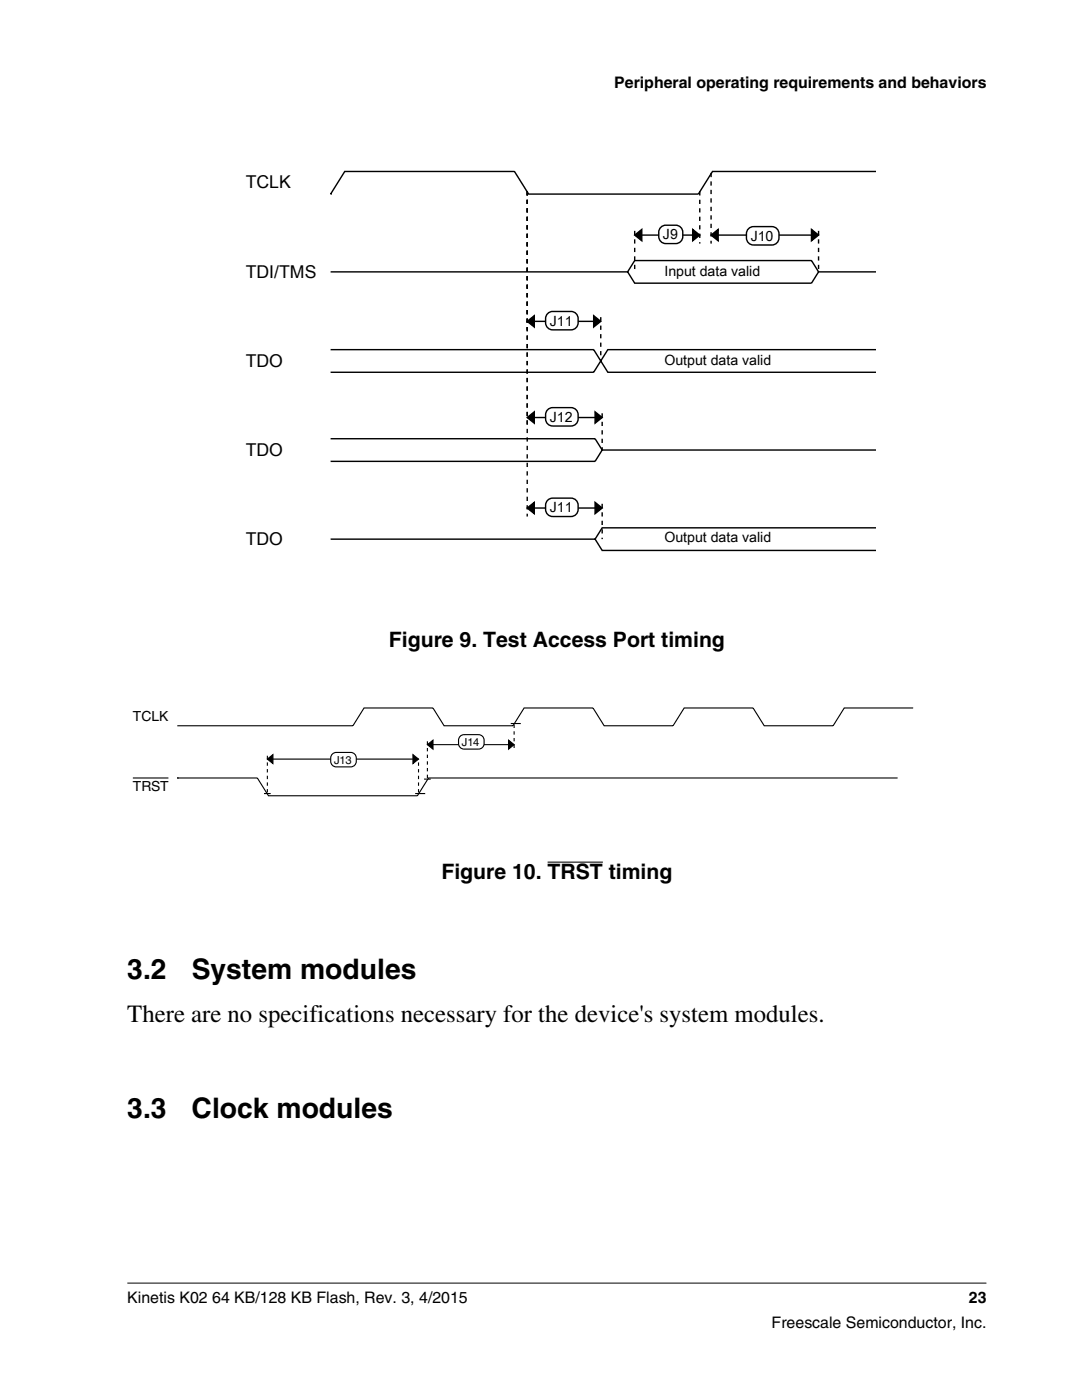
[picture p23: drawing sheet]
<svg xmlns="http://www.w3.org/2000/svg" width="216mm" height="279mm" viewBox="0 0 216 279" stroke-linecap="round" stroke-linejoin="round" font-family="sans-serif">
<defs><g id="words">
<g font-size="5.6">
<text x="25.4" y="195.3">3.2</text>
<text x="38.2" y="195.3">System modules</text>
<text x="25.4" y="223.1">3.3</text>
<text x="38.2" y="223.1">Clock modules</text>
</g>
<text font-size="4.9" x="25.4" y="203.9">There are no specifications necessary for the device's system modules.</text>
<g font-size="4.2">
<text x="77.6" y="129.2">Figure 9. Test Access Port timing</text>
<text x="88.1" y="175.4">Figure 10. TRST timing</text>
</g>
<g font-size="3.5">
<text x="49" y="37.6">TCLK</text>
<text x="49" y="55.4">TDI/TMS</text>
<text x="49" y="73.2">TDO</text>
<text x="49" y="90.9">TDO</text>
<text x="49" y="108.7">TDO</text>
</g>
<g font-size="3.2">
<text x="122.6" y="17.5">Peripheral operating requirements and behaviors</text>
<text x="25.4" y="260">Kinetis K02 64 KB/128 KB Flash, Rev. 3, 4/2015</text>
<text x="193.3" y="260">23</text>
<text x="154" y="265">Freescale Semiconductor, Inc.</text>
</g>
<g font-size="2.8">
<text x="132.3" y="47.8">J9</text>
<text x="149.8" y="48">J10</text>
<text x="132.6" y="55.1">Input data valid</text>
<text x="109.7" y="65">J11</text>
<text x="132.6" y="72.9">Output data valid</text>
<text x="109.7" y="84.2">J12</text>
<text x="109.7" y="102.2">J11</text>
<text x="132.6" y="108.2">Output data valid</text>
<text x="26.5" y="144">TCLK</text>
<text x="26.5" y="157.9">TRST</text>
</g>
<g font-size="2.2">
<text x="92.2" y="148.8">J14</text>
<text x="66.7" y="152.4">J13</text>
</g>
</g></defs>
<g fill="none" stroke="#000" stroke-width=".28">
<path d="M66 38.7h.1M174.7 34.2h-32.5l-2.9 4.5h-33.8l-2.8-4.5h-33.9l-2.8 4.5M66 54.3h59.2M125.2 54.3l1.4 2.2h35.3l1.4-2.2h11.4M125.2 54.3l1.4-2.3h35.3l1.4 2.3M126.6 46.9l1.5-1.1v2.2zM126.6 46.9h13M138.2 45.8l1.4 1.1-1.4 1.1zM141.9 46.9l1.4-1.1v2.2zM141.9 46.9h21.4M161.9 45.8l1.4 1.1-1.4 1.1zM66 69.8h52.5l2.8 4.5h53.4"/>
<path d="M105.2 64.1l1.4-1.1v2.3zM105.2 64.1h14.7M118.5 63l1.4 1.1-1.4 1.2zM174.7 69.8h-53.4l-2.8 4.5h-52.5M66 87.6h52.7l1.5 2.2M105.2 83.3l1.4-1.1v2.3zM105.2 83.3h15M118.7 82.2l1.5 1.1-1.5 1.2zM174.7 89.8h-54.5l-1.5 2.3h-52.7M66 107.6h52.7M105.2 101.4l1.4-1.1v2.2zM105.2 101.4h15"/>
<path d="M118.7 100.3l1.5 1.1-1.5 1.1zM118.7 107.6l1.5 2.3h54.5M174.7 105.3h-54.5l-1.5 2.3"/>
</g>
<path d="M126.6 46.9l1.5-1.1v2.2zM138.2 45.8l1.4 1.1-1.4 1.1zM141.9 46.9l1.4-1.1v2.2zM161.9 45.8l1.4 1.1-1.4 1.1zM105.2 64.1l1.4-1.1v2.3zM118.5 63l1.4 1.1-1.4 1.2zM105.2 83.3l1.4-1.1v2.3zM118.7 82.2l1.5 1.1-1.5 1.2zM105.2 101.4l1.4-1.1v2.2zM118.7 100.3l1.5 1.1-1.5 1.1z" fill="#000"/>
<path d="M105.2 38.2v27.6M105.2 38.2v46.8M105.2 38.2v64.9M139.6 38.2v10.4M141.9 34.5v14.1M126.6 46.1v8.2M163.3 46.1v8.2M119.9 63.3v8.7M120.2 82.5v7.3M120.2 100.5v7.1" fill="none" stroke="#000" stroke-width=".28" stroke-dasharray=".8 .8" stroke-linecap="butt"/>
<path d="M109.4 62.4l.9-.2h3.6a1.41 1.41 0 0 1 1.5 1.4 1.79 1.79 0 0 1-1 2.2h-4.1a1.41 1.41 0 0 1-1.4-1.4 1.9 1.9 0 0 1 .5-2z" fill="#fff"/>
<path d="M109.4 62.4l.9-.2h3.6a1.41 1.41 0 0 1 1.5 1.4 1.79 1.79 0 0 1-1 2.2h-4.1a1.41 1.41 0 0 1-1.4-1.4 1.9 1.9 0 0 1 .5-2z" fill="none" stroke="#000" stroke-width=".28"/>
<path d="M109.1 81.9l.7-.5h.5h3.6a1.41 1.41 0 0 1 1.5 1.4 1.79 1.79 0 0 1-1 2.1l-4.1 .1a1.41 1.41 0 0 1-1.4-1.4v-1.3z" fill="#fff"/>
<path d="M109.1 81.9l.7-.5h.5h3.6a1.41 1.41 0 0 1 1.5 1.4 1.79 1.79 0 0 1-1 2.1l-4.1 .1a1.41 1.41 0 0 1-1.4-1.4v-1.3z" fill="none" stroke="#000" stroke-width=".28"/>
<path d="M109.1 100l.7-.5 .5-.1h3.6a1.41 1.41 0 0 1 1.5 1.4 1.79 1.79 0 0 1-1 2.2l-4.1 .1a1.41 1.41 0 0 1-1.4-1.4v-1.3z" fill="#fff"/>
<path d="M109.1 100l.7-.5 .5-.1h3.6a1.41 1.41 0 0 1 1.5 1.4 1.79 1.79 0 0 1-1 2.2l-4.1 .1a1.41 1.41 0 0 1-1.4-1.4v-1.3z" fill="none" stroke="#000" stroke-width=".28"/>
<path d="M131.7 45.5l.3-.3a4.8 4.8 0 0 1 3.3-.2 2.04 2.04 0 0 1 0 3.5 4.8 4.8 0 0 1-3.3-.2 2.41 2.41 0 0 1-.3-2.8z" fill="#fff"/>
<path d="M131.7 45.5l.3-.3a4.8 4.8 0 0 1 3.3-.2 2.04 2.04 0 0 1 0 3.5 4.8 4.8 0 0 1-3.3-.2 2.41 2.41 0 0 1-.3-2.8z" fill="none" stroke="#000" stroke-width=".28"/>
<path d="M149.2 45.8l.7-.5 .5-.1h3.6a1.41 1.41 0 0 1 1.4 1.4 1.79 1.79 0 0 1-.9 2.2l-4.1 .1a1.41 1.41 0 0 1-1.5-1.4l.1-1.3z" fill="#fff"/>
<path d="M149.2 45.8l.7-.5 .5-.1h3.6a1.41 1.41 0 0 1 1.4 1.4 1.79 1.79 0 0 1-.9 2.2l-4.1 .1a1.41 1.41 0 0 1-1.5-1.4l.1-1.3z" fill="none" stroke="#000" stroke-width=".28"/>
<g fill="none" stroke="#000" stroke-width=".22">
<path d="M35.4 155.3h.1M35.4 155.3h16l2.2 3.5h29.7l2.2-3.5h93.6M52.7 158.4h1.3M53.3 151.5l1.2-.9v1.8zM53.3 151.5h30.2M82.4 150.6l1.1 .9-1.1 .9zM82.8 158.4h2M84.6 155.5h1.4M85.3 148.6l1.1-.9v1.8zM85.3 148.6h17.3M101.5 147.7l1.1 .9-1.1 .9zM101.9 144.4h2"/>
<path d="M182.2 141.3h-13.7l-2.3 3.5h-13.7l-2.2-3.5h-13.8l-2.2 3.5h-13.7l-2.3-3.5h-13.7l-2.2 3.5h-13.8l-2.2-3.5h-13.8l-2.2 3.5h-35"/>
</g>
<path d="M53.3 151.5l1.2-.9v1.8zM82.4 150.6l1.1 .9-1.1 .9zM85.3 148.6l1.1-.9v1.8zM101.5 147.7l1.1 .9-1.1 .9z" fill="#000"/>
<path d="M53.3 150.8v7.6M83.5 152.2v6.2M85.3 147.9v7.6M102.6 149.3v-4.9" fill="none" stroke="#000" stroke-width=".22" stroke-dasharray=".7 .7" stroke-linecap="butt"/>
<path d="M91.7 147.1l.6-.4 .3-.1h2.9a1.5 1.5 0 0 1 1.2 1.1 1.5 1.5 0 0 1-.6 1.6l-.6 .2h-2.9a1.5 1.5 0 0 1-.9-2.4z" fill="#fff"/>
<path d="M91.7 147.1l.6-.4 .3-.1h2.9a1.5 1.5 0 0 1 1.2 1.1 1.5 1.5 0 0 1-.6 1.6l-.6 .2h-2.9a1.5 1.5 0 0 1-.9-2.4z" fill="none" stroke="#000" stroke-width=".22"/>
<path d="M66.2 150.6l.5-.4h.4h2.9a1.5 1.5 0 0 1 1.2 1.1 1.5 1.5 0 0 1-.6 1.5l-.6 .2h-2.9a1.5 1.5 0 0 1-.9-2.4z" fill="#fff"/>
<path d="M26.5 155.3h7.1M66.2 150.6l.5-.4h.4h2.9a1.5 1.5 0 0 1 1.2 1.1 1.5 1.5 0 0 1-.6 1.5l-.6 .2h-2.9a1.5 1.5 0 0 1-.9-2.4z" fill="none" stroke="#000" stroke-width=".22"/>
<path d="M109.2 172.1h11.1" fill="none" stroke="#000" stroke-width=".21"/>
<path d="M25.4 256.1h171.4" fill="none" stroke="#000" stroke-width=".2"/>
<use href="#words"/>
</svg>
